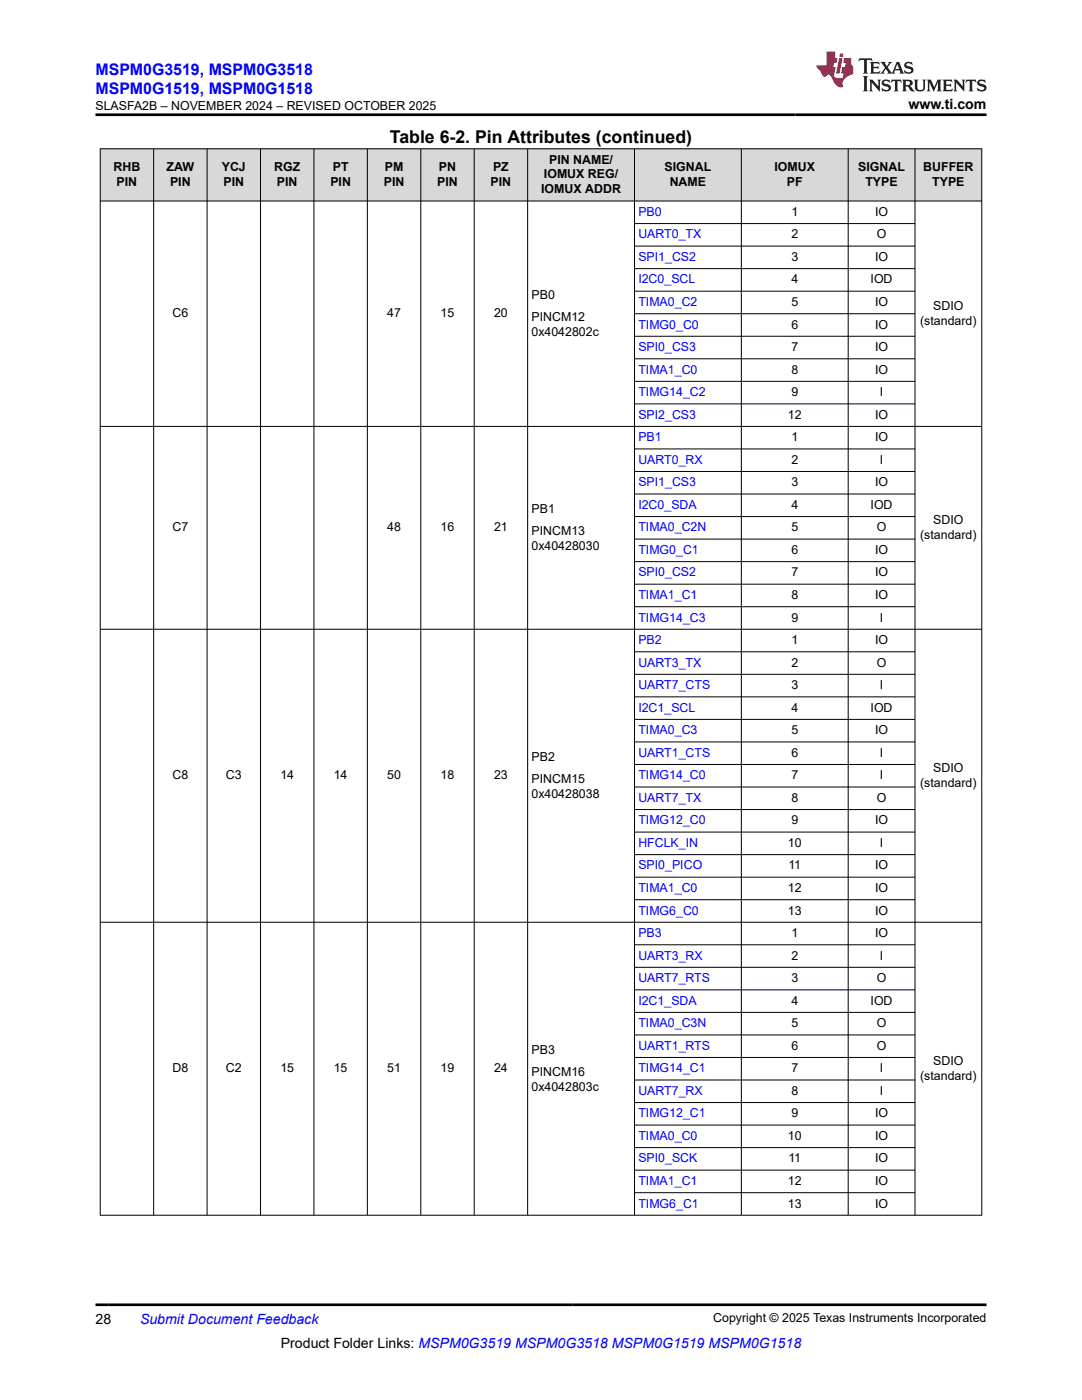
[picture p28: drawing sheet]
<svg xmlns="http://www.w3.org/2000/svg" width="216mm" height="279mm" viewBox="0 0 216 279" stroke-linecap="round" stroke-linejoin="round" font-family="sans-serif">
<defs><g id="words">
<text font-size="3.5" x="77.8" y="28.5">Table 6-2. Pin Attributes (continued)</text>
<g font-size="3.2" fill="#00f">
<text x="19" y="14.9">MSPM0G3519, MSPM0G3518</text>
<text x="19" y="18.7">MSPM0G1519, MSPM0G1518</text>
</g>
<g font-size="2.8">
<text x="181.3" y="21.8">www.ti.com</text>
<text x="19" y="264.2">28</text>
<text x="56" y="269">Product Folder Links: MSPM0G3519 MSPM0G3518 MSPM0G1519 MSPM0G1518</text>
</g>
<text font-size="2.8" fill="#00f" x="27.9" y="264.2">Submit Document Feedback</text>
<g font-size="2.5">
<text x="19.1" y="21.9">SLASFA2B – NOVEMBER 2024 – REVISED OCTOBER 2025</text>
<text x="22.7" y="34.1">RHB</text>
<text x="33.2" y="34.1">ZAW</text>
<text x="44.2" y="34.1">YCJ</text>
<text x="54.7" y="34.1">RGZ</text>
<text x="66.4" y="34.1">PT</text>
<text x="76.8" y="34.1">PM</text>
<text x="87.6" y="34.1">PN</text>
<text x="98.4" y="34.1">PZ</text>
<text x="108.5" y="35.6">IOMUX REG/</text>
<text x="109.6" y="32.7">PIN NAME/</text>
<text x="132.6" y="34.1">SIGNAL</text>
<text x="154.5" y="34.1">IOMUX</text>
<text x="171.2" y="34.1">SIGNAL</text>
<text x="184.2" y="34.1">BUFFER</text>
<text x="23.3" y="37.1">PIN</text>
<text x="33.9" y="37.1">PIN</text>
<text x="44.6" y="37.1">PIN</text>
<text x="55.3" y="37.1">PIN</text>
<text x="65.9" y="37.1">PIN</text>
<text x="76.6" y="37.1">PIN</text>
<text x="87.2" y="37.1">PIN</text>
<text x="97.9" y="37.1">PIN</text>
<text x="108" y="38.6">IOMUX ADDR</text>
<text x="133.6" y="37.1">NAME</text>
<text x="157" y="37.1">PF</text>
<text x="172.7" y="37.1">TYPE</text>
<text x="186" y="37.1">TYPE</text>
<text x="157.9" y="43.1">1</text>
<text x="157.9" y="47.6">2</text>
<text x="174.6" y="43.1">IO</text>
<text x="175" y="47.6">O</text>
<text x="157.9" y="52.1">3</text>
<text x="174.6" y="52.1">IO</text>
<text x="106.1" y="59.6">PB0</text>
<text x="157.9" y="56.6">4</text>
<text x="173.7" y="56.6">IOD</text>
<text x="34.4" y="63.3">C6</text>
<text x="77.3" y="63.3">47</text>
<text x="87.9" y="63.3">15</text>
<text x="98.6" y="63.3">20</text>
<text x="106.1" y="64.1">PINCM12</text>
<text x="157.9" y="61.1">5</text>
<text x="157.9" y="65.6">6</text>
<text x="174.6" y="61.1">IO</text>
<text x="174.6" y="65.6">IO</text>
<text x="183.6" y="64.8">(standard)</text>
<text x="186.2" y="61.8">SDIO</text>
<text x="106.1" y="67">0x4042802c</text>
<text x="157.9" y="70.1">7</text>
<text x="174.6" y="70.1">IO</text>
<text x="157.9" y="74.6">8</text>
<text x="174.6" y="74.6">IO</text>
<text x="157.2" y="83.6">12</text>
<text x="157.9" y="79.1">9</text>
<text x="174.6" y="83.6">IO</text>
<text x="175.6" y="79.1">I</text>
<text x="157.9" y="88.1">1</text>
<text x="174.6" y="88.1">IO</text>
<text x="157.9" y="92.6">2</text>
<text x="175.6" y="92.6">I</text>
<text x="157.9" y="97.1">3</text>
<text x="157.9" y="101.6">4</text>
<text x="173.7" y="101.6">IOD</text>
<text x="174.6" y="97.1">IO</text>
<text x="34.4" y="106.1">C7</text>
<text x="77.3" y="106.1">48</text>
<text x="87.9" y="106.1">16</text>
<text x="98.6" y="106.1">21</text>
<text x="106.1" y="102.3">PB1</text>
<text x="106.1" y="106.8">PINCM13</text>
<text x="157.9" y="106.1">5</text>
<text x="175" y="106.1">O</text>
<text x="183.6" y="107.5">(standard)</text>
<text x="186.2" y="104.6">SDIO</text>
<text x="106.1" y="109.8">0x40428030</text>
<text x="157.9" y="110.5">6</text>
<text x="174.6" y="110.5">IO</text>
<text x="157.9" y="115">7</text>
<text x="157.9" y="119.5">8</text>
<text x="174.6" y="115">IO</text>
<text x="174.6" y="119.5">IO</text>
<text x="157.9" y="124">9</text>
<text x="175.6" y="124">I</text>
<text x="157.9" y="128.5">1</text>
<text x="174.6" y="128.5">IO</text>
<text x="157.9" y="133">2</text>
<text x="157.9" y="137.5">3</text>
<text x="175" y="133">O</text>
<text x="175.6" y="137.5">I</text>
<text x="157.9" y="142">4</text>
<text x="173.7" y="142">IOD</text>
<text x="157.9" y="146.5">5</text>
<text x="174.6" y="146.5">IO</text>
<text x="34.4" y="155.5">C8</text>
<text x="45.1" y="155.5">C3</text>
<text x="55.9" y="155.5">14</text>
<text x="66.6" y="155.5">14</text>
<text x="77.3" y="155.5">50</text>
<text x="87.9" y="155.5">18</text>
<text x="98.6" y="155.5">23</text>
<text x="106.1" y="151.8">PB2</text>
<text x="157.9" y="151">6</text>
<text x="157.9" y="155.5">7</text>
<text x="175.6" y="151">I</text>
<text x="175.6" y="155.5">I</text>
<text x="186.2" y="154">SDIO</text>
<text x="106.1" y="156.3">PINCM15</text>
<text x="106.1" y="159.2">0x40428038</text>
<text x="157.9" y="160">8</text>
<text x="175" y="160">O</text>
<text x="183.6" y="157">(standard)</text>
<text x="157.9" y="164.5">9</text>
<text x="174.6" y="164.5">IO</text>
<text x="157.2" y="169">10</text>
<text x="157.3" y="173.5">11</text>
<text x="174.6" y="173.5">IO</text>
<text x="175.6" y="169">I</text>
<text x="157.2" y="178">12</text>
<text x="174.6" y="178">IO</text>
<text x="157.2" y="182.5">13</text>
<text x="174.6" y="182.5">IO</text>
<text x="157.9" y="187">1</text>
<text x="157.9" y="191.5">2</text>
<text x="174.6" y="187">IO</text>
<text x="175.6" y="191.5">I</text>
<text x="157.9" y="196">3</text>
<text x="175" y="196">O</text>
<text x="157.9" y="200.5">4</text>
<text x="173.7" y="200.5">IOD</text>
<text x="157.9" y="205">5</text>
<text x="157.9" y="209.5">6</text>
<text x="175" y="205">O</text>
<text x="175" y="209.5">O</text>
<text x="34.4" y="214">D8</text>
<text x="45.1" y="214">C2</text>
<text x="55.9" y="214">15</text>
<text x="66.6" y="214">15</text>
<text x="77.3" y="214">51</text>
<text x="87.9" y="214">19</text>
<text x="98.6" y="214">24</text>
<text x="106.1" y="210.3">PB3</text>
<text x="106.1" y="214.7">PINCM16</text>
<text x="157.9" y="214">7</text>
<text x="175.6" y="214">I</text>
<text x="183.6" y="215.5">(standard)</text>
<text x="186.2" y="212.5">SDIO</text>
<text x="106.1" y="217.7">0x4042803c</text>
<text x="157.9" y="218.5">8</text>
<text x="175.6" y="218.5">I</text>
<text x="157.2" y="227.5">10</text>
<text x="157.9" y="223">9</text>
<text x="174.6" y="223">IO</text>
<text x="174.6" y="227.5">IO</text>
<text x="157.3" y="232">11</text>
<text x="174.6" y="232">IO</text>
<text x="157.2" y="236.5">12</text>
<text x="174.6" y="236.5">IO</text>
<text x="157.2" y="241">13</text>
<text x="174.6" y="241">IO</text>
<text x="142.3" y="263.9">Copyright © 2025 Texas Instruments Incorporated</text>
</g>
<g font-size="2.5" fill="#00f">
<text x="127.4" y="43.1">PB0</text>
<text x="127.4" y="47.6">UART0_TX</text>
<text x="127.4" y="52.1">SPI1_CS2</text>
<text x="127.4" y="56.6">I2C0_SCL</text>
<text x="127.4" y="61.1">TIMA0_C2</text>
<text x="127.4" y="65.6">TIMG0_C0</text>
<text x="127.4" y="70.1">SPI0_CS3</text>
<text x="127.4" y="74.6">TIMA1_C0</text>
<text x="127.4" y="79.1">TIMG14_C2</text>
<text x="127.4" y="83.6">SPI2_CS3</text>
<text x="127.4" y="88.1">PB1</text>
<text x="127.4" y="92.6">UART0_RX</text>
<text x="127.4" y="97.1">SPI1_CS3</text>
<text x="127.4" y="101.6">I2C0_SDA</text>
<text x="127.4" y="106.1">TIMA0_C2N</text>
<text x="127.4" y="110.5">TIMG0_C1</text>
<text x="127.4" y="115">SPI0_CS2</text>
<text x="127.4" y="119.5">TIMA1_C1</text>
<text x="127.4" y="124">TIMG14_C3</text>
<text x="127.4" y="128.5">PB2</text>
<text x="127.4" y="133">UART3_TX</text>
<text x="127.4" y="137.5">UART7_CTS</text>
<text x="127.4" y="142">I2C1_SCL</text>
<text x="127.4" y="146.5">TIMA0_C3</text>
<text x="127.4" y="151">UART1_CTS</text>
<text x="127.4" y="155.5">TIMG14_C0</text>
<text x="127.4" y="160">UART7_TX</text>
<text x="127.4" y="164.5">TIMG12_C0</text>
<text x="127.4" y="169">HFCLK_IN</text>
<text x="127.4" y="173.5">SPI0_PICO</text>
<text x="127.4" y="178">TIMA1_C0</text>
<text x="127.4" y="182.5">TIMG6_C0</text>
<text x="127.4" y="187">PB3</text>
<text x="127.4" y="191.5">UART3_RX</text>
<text x="127.4" y="196">UART7_RTS</text>
<text x="127.4" y="200.5">I2C1_SDA</text>
<text x="127.4" y="205">TIMA0_C3N</text>
<text x="127.4" y="209.5">UART1_RTS</text>
<text x="127.4" y="214">TIMG14_C1</text>
<text x="127.4" y="218.5">UART7_RX</text>
<text x="127.4" y="223">TIMG12_C1</text>
<text x="127.4" y="227.5">TIMA0_C0</text>
<text x="127.4" y="232">SPI0_SCK</text>
<text x="127.4" y="236.5">TIMA1_C1</text>
<text x="127.4" y="241">TIMG6_C1</text>
</g>
</g></defs>
<g fill="#d8d8d8">
<path d="M20 29.7h175.9v10.4h-175.9z" fill-rule="evenodd"/>
<path d="M20.1 29.8h10.5v10.3h-10.5z" fill-rule="evenodd"/>
<path d="M30.7 29.8h10.6v10.3h-10.6z" fill-rule="evenodd"/>
<path d="M41.4 29.8h10.5v10.3h-10.5z" fill-rule="evenodd"/>
<path d="M52 29.8h10.6v10.3h-10.6z" fill-rule="evenodd"/>
<path d="M62.7 29.8h10.5v10.3h-10.5z" fill-rule="evenodd"/>
<path d="M73.4 29.8h10.5v10.3h-10.5z" fill-rule="evenodd"/>
<path d="M84 29.8h10.6v10.3h-10.6z" fill-rule="evenodd"/>
<path d="M94.7 29.8h10.5v10.3h-10.5z" fill-rule="evenodd"/>
<path d="M105.3 29.8h21.2v10.3h-21.2z" fill-rule="evenodd"/>
<path d="M126.7 29.8h21.2v10.3h-21.2z" fill-rule="evenodd"/>
<path d="M148 29.8h21.2v10.3h-21.2z" fill-rule="evenodd"/>
<path d="M169.3 29.8h13.2v10.3h-13.2z" fill-rule="evenodd"/>
<path d="M182.6 29.8h13.2v10.3h-13.2z" fill-rule="evenodd"/>
</g>
<g fill="none" stroke="#000" stroke-width=".2">
<path d="M19.9 29.7h176.1M20 29.6v213M30.7 29.6v213M41.3 29.6v213M52 29.6v213M62.6 29.6v213M73.3 29.6v213M84 29.6v213M94.6 29.6v213M105.3 29.6v213M126.6 29.6v213M147.9 29.6v213"/>
<path d="M169.2 29.6v213M182.6 29.6v213M195.9 29.6v213M19.9 40.1h176.1M126.6 44.6h56M126.6 49.1h56M126.6 53.6h56M126.6 58.1h56M126.6 62.6h56M126.6 67.1h56M126.6 71.6h56M126.6 76.1h56"/>
<path d="M19.9 85.1h176.1M126.6 80.6h56M126.6 89.6h56M126.6 94.1h56M126.6 98.6h56M126.6 103.1h56M126.6 107.6h56M126.6 112.1h56M126.6 116.6h56M19.9 125.6h176.1M126.6 121.1h56M126.6 130.1h56"/>
<path d="M126.6 134.6h56M126.6 139.1h56M126.6 143.6h56M126.6 148.1h56M126.6 152.6h56M126.6 157.1h56M126.6 161.6h56M126.6 166.1h56M126.6 170.6h56M126.6 175.1h56M126.6 179.6h56M19.9 184.1h176.1"/>
<path d="M126.6 188.6h56M126.6 193h56M126.6 197.5h56M126.6 202h56M126.6 206.5h56M126.6 211h56M126.6 215.5h56M126.6 220h56M126.6 224.5h56M126.6 229h56M126.6 233.5h56M126.6 238h56"/>
<path d="M19.9 242.5h176.1"/>
</g>
<path d="M171.5 11.6l-.2 .6 .5-.2h.6v.1v2.2l-.2 .4h1l-.2-.4v-2.2v-.1h.5l.6 .2-.2-.6zM173.6 12.4l.2 .3v1.6l-.2 .4h1.9l.1-.6a1.08 1.08 0 0 1-1.3 .2v-.7h.6l.4 .2v-.7l-.4 .2h-.6v-.5l.2-.2a1 1 0 0 1 1 .3l-.1-.5zM175.7 12.4l.9 1.1-1 1.2h.9l-.2-.2 .5-.8 .4 .8-.2 .2h1.6l-.2-.2 .2-.5h.9l.1 .5-.1 .2h.9l-.2-.4-.8-1.9h-.5l-.9 2.1-.9-1.1 .9-1h-.8l.2 .2-.4 .6-.4-.6 .2-.2zM179 12.8l.4 1h-.7zM180.7 12.5a.65 .65 0 0 0-.2 .7 .65 .65 0 0 0 .6 .5l.6 .1 .1 .3a.79 .79 0 0 1-.7 .4 .79 .79 0 0 1-.7-.5l.1 .7 .2-.1a.93 .93 0 0 0 1.1 0 .93 .93 0 0 0 .4-.9 1.46 1.46 0 0 0-1.2-.6l-.1-.3a1.09 1.09 0 0 1 1.2 .2l-.2-.6-.1 .1-.5-.2zM172.2 15.2l.2 .4v2.2l-.2 .4h1l-.2-.4v-2.2l.2-.4zM173.4 15.9l.2 .4v1.5l-.2 .4h.8l-.3-.4 .1-1.3 1.6 1.8v-2l.2-.4h-.7l.1 .2 .1 1.1-1.2-1.3zM176.2 16a.65 .65 0 0 0-.2 .8 .65 .65 0 0 0 .6 .4l.6 .2 .1 .2a.79 .79 0 0 1-.7 .4 .79 .79 0 0 1-.7-.5l.1 .7 .2-.1a.93 .93 0 0 0 1.1 .1 .93 .93 0 0 0 .4-1 1.46 1.46 0 0 0-1.2-.5l-.1-.4a1.09 1.09 0 0 1 1.2 .2l-.1-.6-.2 .1-.5-.1zM177.9 15.9l-.1 .6a.63 .63 0 0 1 .8-.3v1.6l-.3 .4h1l-.2-.4v-1.6a.66 .66 0 0 1 .8 .3l-.1-.6zM180 15.9l.2 .4v1.5l-.2 .4h1l-.2-.2-.1-.7h.5l.1 .2a.79 .79 0 0 0 1.2 .6l-1-.9a.61 .61 0 0 0 .6-.6 .61 .61 0 0 0-.5-.7zM180.8 16.2h.1a.47 .47 0 0 1 .5 .1 .47 .47 0 0 1 .1 .5l-.1 .1-.7 .1zM182.3 15.9l.2 .2a2.27 2.27 0 0 0 .4 2 1.04 1.04 0 0 0 1.7-.7v-1.3l.2-.2h-.8l.2 .4v1.1a.6 .6 0 0 1-.6 .6 .6 .6 0 0 1-.6-.6v-1.1l.3-.4zM184.9 15.9l.2 .4v1.5l-.2 .4h.8l-.3-.4v-1.4l.9 1.9 .9-1.9v1.4l-.3 .4h1l-.2-.4v-1.5l.2-.4h-.8l-.7 1.5-.6-1.5zM188.1 15.9l.2 .4v1.5l-.2 .4h1.9l.1-.6a1.09 1.09 0 0 1-1.3 .2v-.7h.6l.4 .2v-.6l-.4 .2h-.6v-.6l.2-.1a1.01 1.01 0 0 1 1 .3l-.1-.6zM190.2 15.9l.3 .4v1.5l-.3 .4h.8l-.2-.4v-1.3l1.6 1.8v-2l.2-.4h-.7l.2 .2v1.1l-1.2-1.3zM192.8 15.9l-.1 .6a.63 .63 0 0 1 .8-.3v1.6l-.3 .4h1l-.2-.4v-1.6a.66 .66 0 0 1 .8 .3l-.1-.6zM195.2 16a.65 .65 0 0 0-.2 .8 .65 .65 0 0 0 .6 .4l.6 .2 .2 .2a.79 .79 0 0 1-.7 .4 .79 .79 0 0 1-.7-.5l.1 .7 .2-.1a.93 .93 0 0 0 1 .1 .93 .93 0 0 0 .5-1 1.46 1.46 0 0 0-1.3-.5v-.4a1.09 1.09 0 0 1 1.2 .2l-.2-.6-.2 .1-.5-.1z" fill="#231f20"/>
<path d="M164.9 10.3v2.7h-2l.1 .4 .8 1a.95 .95 0 0 0 1 .9 .59 .59 0 0 1 .5-.4 .59 .59 0 0 1 .5 .3l.4 .8a1.59 1.59 0 0 0 2.1 1.4 1.61 1.61 0 0 1 1-2.3l1-.3-.1-1.5a1.59 1.59 0 0 1-.3-1.7h-1.5l-.2 .9h.6l-.2 .9h-.5l-.2 .9v.3l.4 .1-.1 .9h-.7a.73 .73 0 0 1-1-.7l.3-1.5h-.5l.1-.9h.5l.2-.9h-.5v-1.3zM167.4 11.6l-.6 3.1h.7l.6-3.1zM167.6 10.7l-.1 .6h.7l.1-.6z" fill="#ed1c24"/>
<path d="M19 22.9h177.8M19 260.4h177.8" fill="none" stroke="#000" stroke-width=".53"/>
<use href="#words"/>
</svg>
